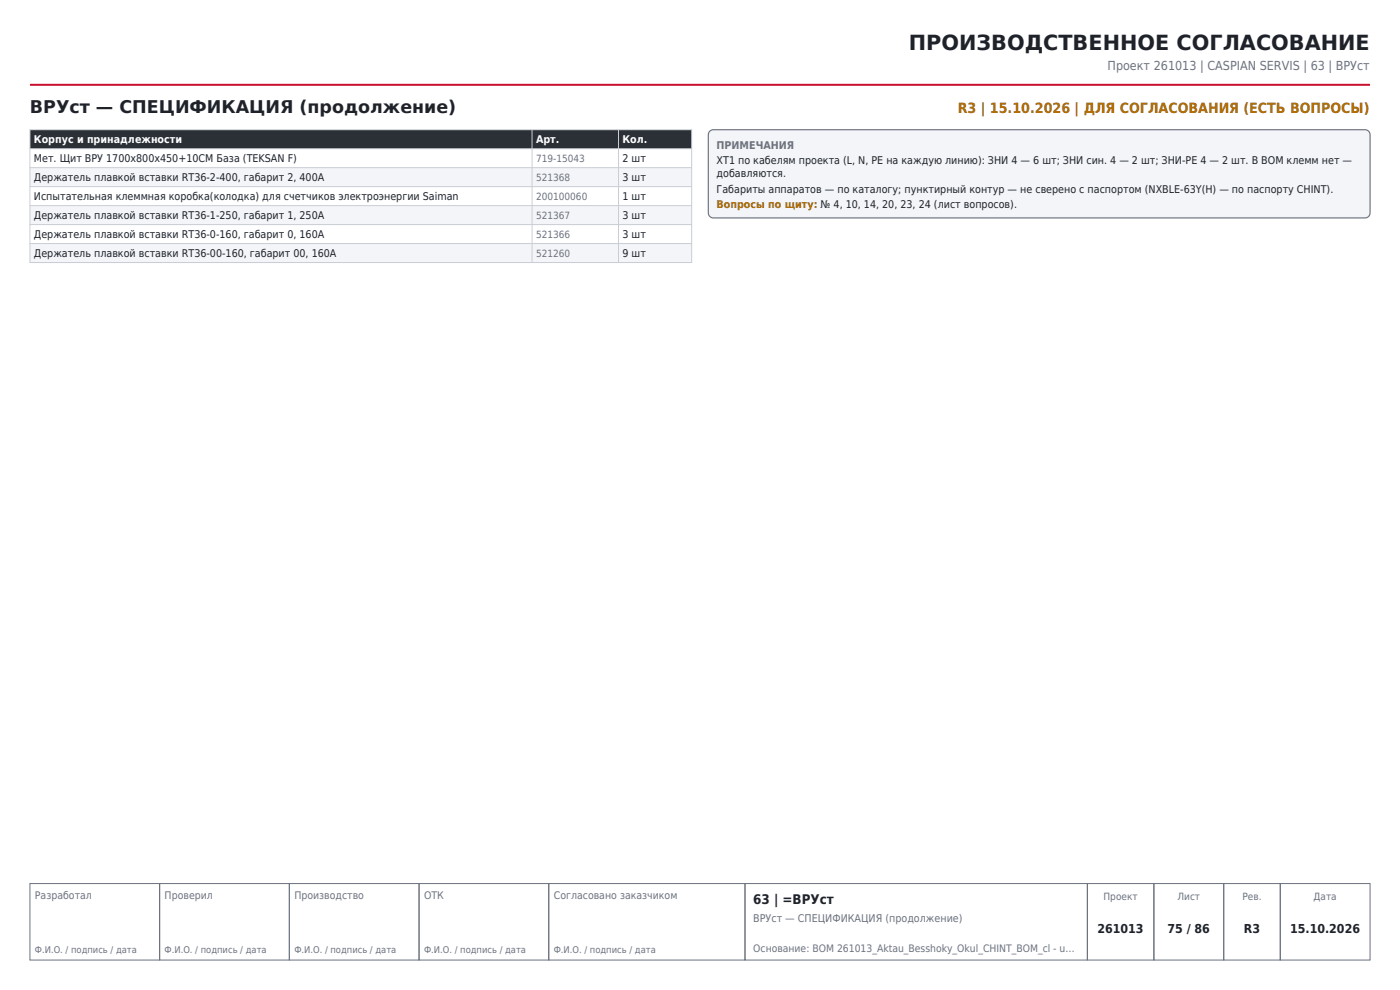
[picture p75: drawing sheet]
<svg xmlns="http://www.w3.org/2000/svg" width="297mm" height="210mm" viewBox="0 0 297 210" stroke-linecap="round" stroke-linejoin="round" font-family="sans-serif">
<defs><g id="words">
<text font-size="4.4" fill="#1f2329" x="192.8" y="10.6">ПРОИЗВОДСТВЕННОЕ СОГЛАСОВАНИЕ</text>
<text font-size="3.7" fill="#1f2329" x="6.3" y="24">ВРУст — СПЕЦИФИКАЦИЯ (продолжение)</text>
<text font-size="3" fill="#b26b00" x="203.2" y="24">R3 | 15.10.2026 | ДЛЯ СОГЛАСОВАНИЯ (ЕСТЬ ВОПРОСЫ)</text>
<text font-size="2.8" fill="#1f2329" x="159.8" y="191.7">63 | =ВРУст</text>
<text font-size="2.6" fill="#6b7280" x="235" y="14.8">Проект 261013 | CASPIAN SERVIS | 63 | ВРУст</text>
<g font-size="2.6" fill="#1f2329">
<text x="232.8" y="198">261013</text>
<text x="247.7" y="198">75 / 86</text>
<text x="263.9" y="198">R3</text>
<text x="273.7" y="198">15.10.2026</text>
</g>
<g font-size="2.3" fill="#fff">
<text x="7.2" y="30.4">Корпус и принадлежности</text>
<text x="113.7" y="30.4">Арт.</text>
<text x="132.1" y="30.4">Кол.</text>
</g>
<g font-size="2.3" fill="#1f2329">
<text x="7.2" y="34.4">Мет. Щит ВРУ 1700х800х450+10CM База (TEKSAN F)</text>
<text x="132.1" y="34.4">2 шт</text>
<text x="152" y="34.8">XT1 по кабелям проекта (L, N, PE на каждую линию): ЗНИ 4 — 6 шт; ЗНИ син. 4 — 2 шт; ЗНИ-PE 4 — 2 шт. В BOM клемм нет —</text>
<text x="7.2" y="38.5">Держатель плавкой вставки RT36-2-400, габарит 2, 400А</text>
<text x="132.1" y="38.5">3 шт</text>
<text x="152" y="37.6">добавляются.</text>
<text x="152" y="40.9">Габариты аппаратов — по каталогу; пунктирный контур — не сверено с паспортом (NXBLE-63Y(H) — по паспорту CHINT).</text>
<text x="7.2" y="42.5">Испытательная клеммная коробка(колодка) для счетчиков электроэнергии Saiman</text>
<text x="7.2" y="46.5">Держатель плавкой вставки RT36-1-250, габарит 1, 250А</text>
<text x="132.1" y="42.5">1 шт</text>
<text x="132.1" y="46.5">3 шт</text>
<text x="7.2" y="50.5">Держатель плавкой вставки RT36-0-160, габарит 0, 160А</text>
<text x="132.1" y="50.5">3 шт</text>
<text x="7.2" y="54.6">Держатель плавкой вставки RT36-00-160, габарит 00, 160А</text>
<text x="132.1" y="54.6">9 шт</text>
</g>
<g font-size="2.3" fill="#6b7280">
<text x="152" y="31.5">ПРИМЕЧАНИЯ</text>
<text x="159.8" y="195.5">ВРУст — СПЕЦИФИКАЦИЯ (продолжение)</text>
</g>
<text font-size="2.3" fill="#b26b00" x="152" y="44.1">Вопросы по щиту: № 4, 10, 14, 20, 23, 24 (лист вопросов).</text>
<g font-size="2.2" fill="#6b7280">
<text x="7.4" y="190.6">Разработал</text>
<text x="34.9" y="190.6">Проверил</text>
<text x="62.4" y="190.6">Производство</text>
<text x="90" y="190.6">ОТК</text>
<text x="117.5" y="190.6">Согласовано заказчиком</text>
<text x="159.8" y="201.9">Основание: BOM 261013_Aktau_Besshoky_Okul_CHINT_BOM_cl - u…</text>
</g>
<g font-size="2.1" fill="#6b7280">
<text x="113.7" y="34.4">719-15043</text>
<text x="113.7" y="38.4">521368</text>
<text x="113.7" y="42.4">200100060</text>
<text x="113.7" y="46.5">521367</text>
<text x="113.7" y="50.5">521366</text>
<text x="113.7" y="54.5">521260</text>
<text x="234.1" y="190.9">Проект</text>
<text x="249.8" y="190.9">Лист</text>
<text x="263.6" y="190.9">Рев.</text>
<text x="278.7" y="190.9">Дата</text>
</g>
<g font-size="2" fill="#6b7280">
<text x="7.4" y="202.2">Ф.И.О. / подпись / дата</text>
<text x="34.9" y="202.2">Ф.И.О. / подпись / дата</text>
<text x="62.4" y="202.2">Ф.И.О. / подпись / дата</text>
<text x="90" y="202.2">Ф.И.О. / подпись / дата</text>
<text x="117.5" y="202.2">Ф.И.О. / подпись / дата</text>
</g>
</g></defs>
<path d="M6.3 18h284.4" fill="none" stroke="#c8102e" stroke-width=".42"/>
<path d="M6.3 187.4h27.6v16.2h-27.6zM33.9 187.4h27.5v16.2h-27.5zM61.4 187.4h27.5v16.2h-27.5zM88.9 187.4h27.5v16.2h-27.5zM116.4 187.4h41.6v16.2h-41.6zM158 187.4h72.7v16.2h-72.7zM230.7 187.4h14.1v16.2h-14.1zM244.8 187.4h14.8v16.2h-14.8zM259.6 187.4h12v16.2h-12zM271.6 187.4h19.1v16.2h-19.1z" fill="none" stroke="#6b7280" stroke-width=".21"/>
<path d="M6.3 27.5h140.4v4h-140.4z" fill-rule="evenodd" fill="#2b2f36"/>
<g fill="#f3f5f8">
<path d="M6.3 35.6h140.4v4h-140.4z" fill-rule="evenodd"/>
<path d="M6.3 43.6h140.4v4h-140.4z" fill-rule="evenodd"/>
<path d="M6.3 51.7h140.4v4h-140.4z" fill-rule="evenodd"/>
</g>
<path d="M6.3 27.5h140.4v28.2h-140.4zM6.3 31.5h140.4M6.3 35.6h140.4M6.3 39.6h140.4M112.9 27.5v28.2M131.2 27.5v28.2M6.3 43.6h140.4M6.3 47.6h140.4M6.3 51.7h140.4" fill="none" stroke="#c9ced6" stroke-width=".21"/>
<path d="M150.5 27.9l.8-.4h138.3a1.06 1.06 0 0 1 1.1 1.1v16.6a1.06 1.06 0 0 1-1.1 1h-138.3a1.06 1.06 0 0 1-1-1v-16.6z" fill-rule="evenodd" fill="#f3f5f8" stroke="#6b7280" stroke-width=".25"/>
<use href="#words"/>
</svg>
